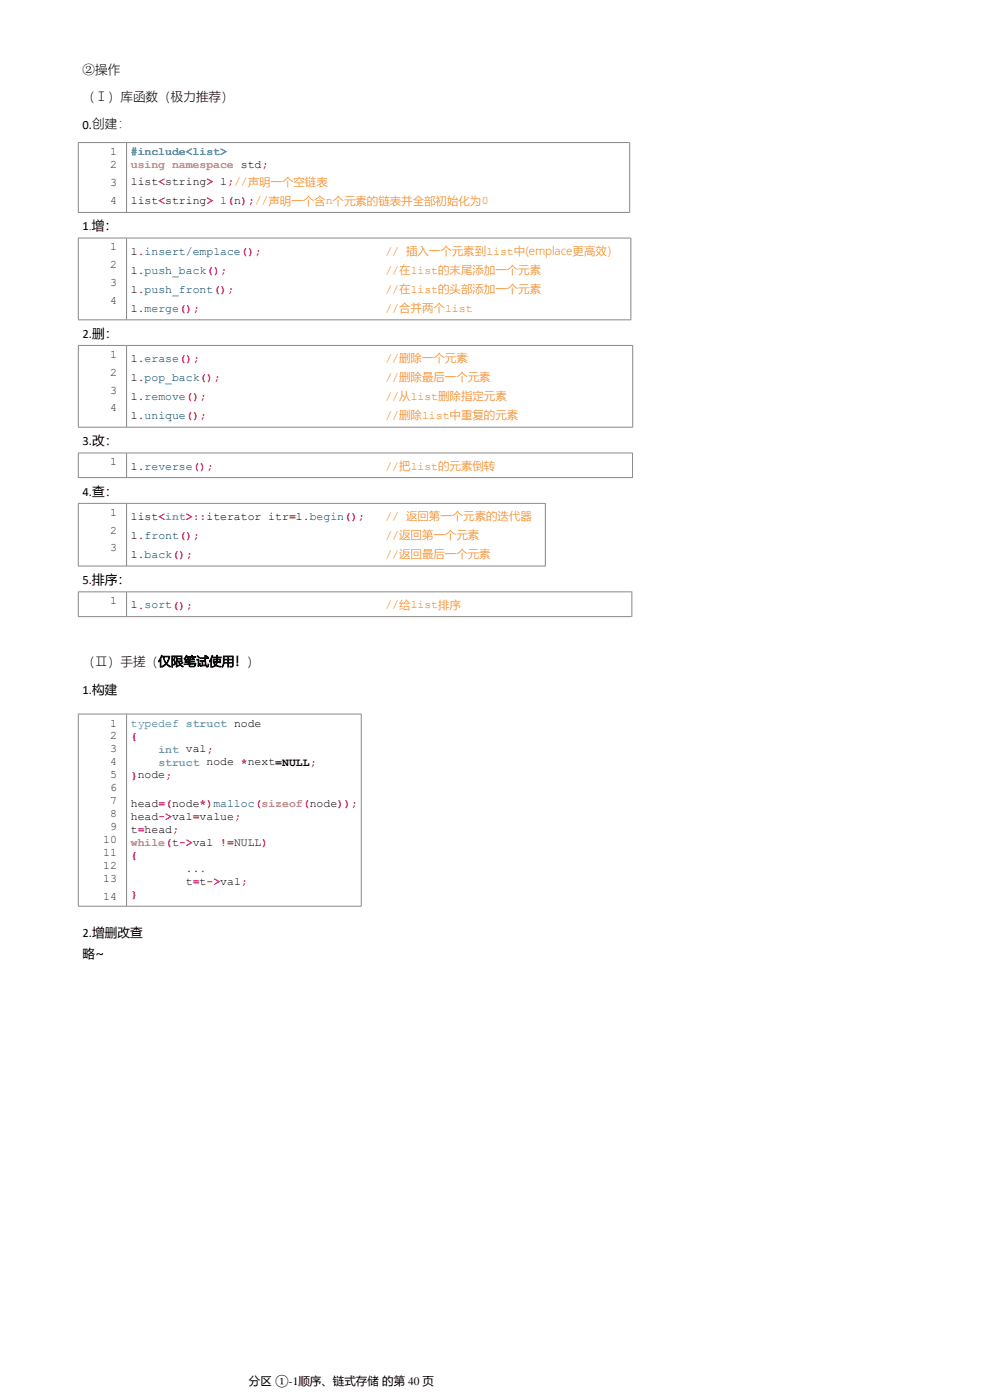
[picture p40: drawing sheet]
<svg xmlns="http://www.w3.org/2000/svg" width="210mm" height="297mm" viewBox="0 0 210 297" stroke-linecap="round" stroke-linejoin="round" font-family="sans-serif">
<defs><g id="words">
<g font-size="2.7">
<text x="17.5" y="15.8">②操作</text>
<text x="17.5" y="21.5">（Ⅰ）库函数（极力推荐）</text>
<text x="17.5" y="27.3">0.创建：</text>
<text x="17.5" y="48.9">1.增：</text>
<text x="17.5" y="71.7">2.删：</text>
<text x="17.5" y="94.5">3.改：</text>
<text x="17.5" y="105.2">4.查：</text>
<text x="17.5" y="124">5.排序：</text>
<text x="17.5" y="141.3">（Ⅱ）手搓（仅限笔试使用！）</text>
<text x="17.5" y="147.2">1.构建</text>
<text x="17.5" y="198.8">2.增删改查</text>
<text x="17.5" y="203.4">略~</text>
</g>
<g font-size="2.4" fill="#303030">
<text x="23.3" y="32.9">1</text>
<text x="23.3" y="35.7">2</text>
<text x="23.3" y="39.4">3</text>
<text x="23.3" y="43.2">4</text>
<text x="23.3" y="53.1">1</text>
<text x="23.3" y="56.9">2</text>
<text x="23.3" y="60.7">3</text>
<text x="23.3" y="64.5">4</text>
<text x="23.3" y="76">1</text>
<text x="23.3" y="79.7">2</text>
<text x="23.3" y="83.5">3</text>
<text x="23.3" y="87.3">4</text>
<text x="23.3" y="98.8">1</text>
<text x="23.3" y="109.4">1</text>
<text x="23.3" y="113.2">2</text>
<text x="23.3" y="117">3</text>
<text x="23.3" y="128.2">1</text>
<text x="23.3" y="154.2">1</text>
<text x="23.3" y="156.9">2</text>
<text x="23.3" y="159.7">3</text>
<text x="23.3" y="162.4">4</text>
<text x="23.3" y="165.2">5</text>
<text x="23.3" y="167.9">6</text>
<text x="23.3" y="170.7">7</text>
<text x="23.3" y="173.4">8</text>
<text x="21.9" y="178.9">10</text>
<text x="23.3" y="176.2">9</text>
<text x="21.9" y="181.7">11</text>
<text x="21.9" y="184.4">12</text>
<text x="21.9" y="187.2">13</text>
<text x="21.9" y="191">14</text>
</g>
<g font-size="2.4" fill="#0080c0">
<text x="27.7" y="32.9">#include&lt;list&gt;</text>
<text x="27.7" y="154.2">typedef struct node</text>
</g>
<g font-size="2.4" fill="#bb7977">
<text x="27.7" y="35.7">using namespace std;</text>
<text x="27.7" y="179.5">while(t-&gt;val !=NULL)</text>
</g>
<g font-size="2.4">
<text x="27.7" y="39.3">list&lt;string&gt; l;//声明一个空链表</text>
<text x="27.7" y="43.3">list&lt;string&gt; l(n);//声明一个含n个元素的链表并全部初始化为0</text>
<text x="27.7" y="54">l.insert/emplace();</text>
<text x="27.7" y="58.1">l.push_back();</text>
<text x="27.7" y="62.1">l.push_front();</text>
<text x="27.7" y="66.2">l.merge();</text>
<text x="27.7" y="76.9">l.erase();</text>
<text x="27.7" y="80.9">l.pop_back();</text>
<text x="27.7" y="84.9">l.remove();</text>
<text x="27.7" y="89">l.unique();</text>
<text x="27.7" y="99.7">l.reverse();</text>
<text x="27.7" y="110.3">list&lt;int&gt;::iterator itr=l.begin();</text>
<text x="27.7" y="114.4">l.front();</text>
<text x="27.7" y="118.4">l.back();</text>
<text x="27.7" y="129.1">l.sort();</text>
<text x="27.7" y="171.2">head=(node*)malloc(sizeof(node));</text>
<text x="27.7" y="173.9">head-&gt;val=value;</text>
<text x="27.7" y="176.7">t=head;</text>
<text x="39.4" y="187.7">t=t-&gt;val;</text>
<text x="52.8" y="293.9">分区 ①-1顺序、链式存储 的第 40 页</text>
</g>
<g font-size="2.4" fill="#f27900">
<text x="81.7" y="54">// 插入一个元素到list中(emplace更高效）</text>
<text x="81.7" y="58.1">//在list的末尾添加一个元素</text>
<text x="81.7" y="62.1">//在list的头部添加一个元素</text>
<text x="81.7" y="66.2">//合并两个list</text>
<text x="81.7" y="76.9">//删除一个元素</text>
<text x="81.7" y="80.9">//删除最后一个元素</text>
<text x="81.7" y="84.9">//从list删除指定元素</text>
<text x="81.7" y="89">//删除list中重复的元素</text>
<text x="81.7" y="99.7">//把list的元素倒转</text>
<text x="81.7" y="110.3">// 返回第一个元素的迭代器</text>
<text x="81.7" y="114.4">//返回第一个元素</text>
<text x="81.7" y="118.4">//返回最后一个元素</text>
<text x="81.7" y="129.1">//给list排序</text>
</g>
<g font-size="2.4" fill="#ff0080">
<text x="27.7" y="156.9">{</text>
<text x="27.7" y="165.2">}node;</text>
<text x="27.7" y="182.2">{</text>
<text x="39.4" y="185">...</text>
<text x="27.7" y="190.5">}</text>
</g>
<g font-size="2.4" fill="#8080c0">
<text x="33.6" y="159.7">int val;</text>
<text x="33.6" y="162.4">struct node *next=NULL;</text>
</g>
</g></defs>
<path d="M16.5 30.3h10.3M16.6 30.3v14.7" fill="none" stroke="#8a8886" stroke-width=".21"/>
<path d="M26.8 30.3h106.7v14.8h-106.7z" fill-rule="evenodd" fill="#fff"/>
<path d="M26.8 30.3h106.6M26.8 30.3v14.7M133.5 30.2v14.9M16.5 45.1h116.9" fill="none" stroke="#8a8886" stroke-width=".21"/>
<path d="M16.6 50.5h10.2v17.4h-10.2z" fill-rule="evenodd" fill="#fff"/>
<path d="M16.5 50.5h10.3M16.6 50.6v17.2" fill="none" stroke="#8a8886" stroke-width=".21"/>
<path d="M26.8 50.5h106.9v17.4h-106.9z" fill-rule="evenodd" fill="#fff"/>
<path d="M26.8 50.5h106.9M26.8 50.6v17.2M133.7 50.4v17.5M16.5 67.9h117.2" fill="none" stroke="#8a8886" stroke-width=".21"/>
<path d="M16.6 73.3h10.2v17.4h-10.2z" fill-rule="evenodd" fill="#fff"/>
<path d="M16.5 73.3h10.3M16.6 73.4v17.2" fill="none" stroke="#8a8886" stroke-width=".21"/>
<path d="M26.8 73.3h107.3v17.4h-107.3z" fill-rule="evenodd" fill="#fff"/>
<path d="M26.8 73.3h107.3M26.8 73.4v17.2M134.1 73.2v17.5M16.5 90.7h117.6" fill="none" stroke="#8a8886" stroke-width=".21"/>
<path d="M16.6 96.1h10.2v5.2h-10.2z" fill-rule="evenodd" fill="#fff"/>
<path d="M16.5 96.1h10.3M16.6 96.2v5.1" fill="none" stroke="#8a8886" stroke-width=".21"/>
<path d="M26.8 96.1h107.3v5.2h-107.3z" fill-rule="evenodd" fill="#fff"/>
<path d="M26.8 96.1h107.2M26.8 96.2v5.1M134.1 96.1v5.3M16.5 101.3h117.5" fill="none" stroke="#8a8886" stroke-width=".21"/>
<path d="M16.6 106.8h10.2v13.3h-10.2z" fill-rule="evenodd" fill="#fff"/>
<path d="M16.5 106.8h10.3M16.6 106.9v13.2" fill="none" stroke="#8a8886" stroke-width=".21"/>
<path d="M26.8 106.8h88.8v13.3h-88.8z" fill-rule="evenodd" fill="#fff"/>
<path d="M26.8 106.8h88.7M26.8 106.9v13.2M115.6 106.7v13.5M16.5 120.1h99" fill="none" stroke="#8a8886" stroke-width=".21"/>
<path d="M16.6 125.6h10.2v5.2h-10.2z" fill-rule="evenodd" fill="#fff"/>
<path d="M16.5 125.6h10.3M16.6 125.7v5.1" fill="none" stroke="#8a8886" stroke-width=".21"/>
<path d="M26.8 125.6h107.1v5.2h-107.1z" fill-rule="evenodd" fill="#fff"/>
<path d="M16.5 130.8h117.4M26.8 125.6h107.1M26.8 125.7v5.1M133.9 125.5v5.4" fill="none" stroke="#8a8886" stroke-width=".21"/>
<path d="M16.6 151.5h10.2v40.8h-10.2z" fill-rule="evenodd" fill="#fff"/>
<path d="M16.5 151.5h10.3M16.6 151.6v40.6" fill="none" stroke="#8a8886" stroke-width=".21"/>
<path d="M26.8 151.5h49.8v40.8h-49.8z" fill-rule="evenodd" fill="#fff"/>
<path d="M26.8 151.5h49.7M26.8 151.6v40.6M76.6 151.4v41M16.5 192.3h60" fill="none" stroke="#8a8886" stroke-width=".21"/>
<use href="#words"/>
</svg>
